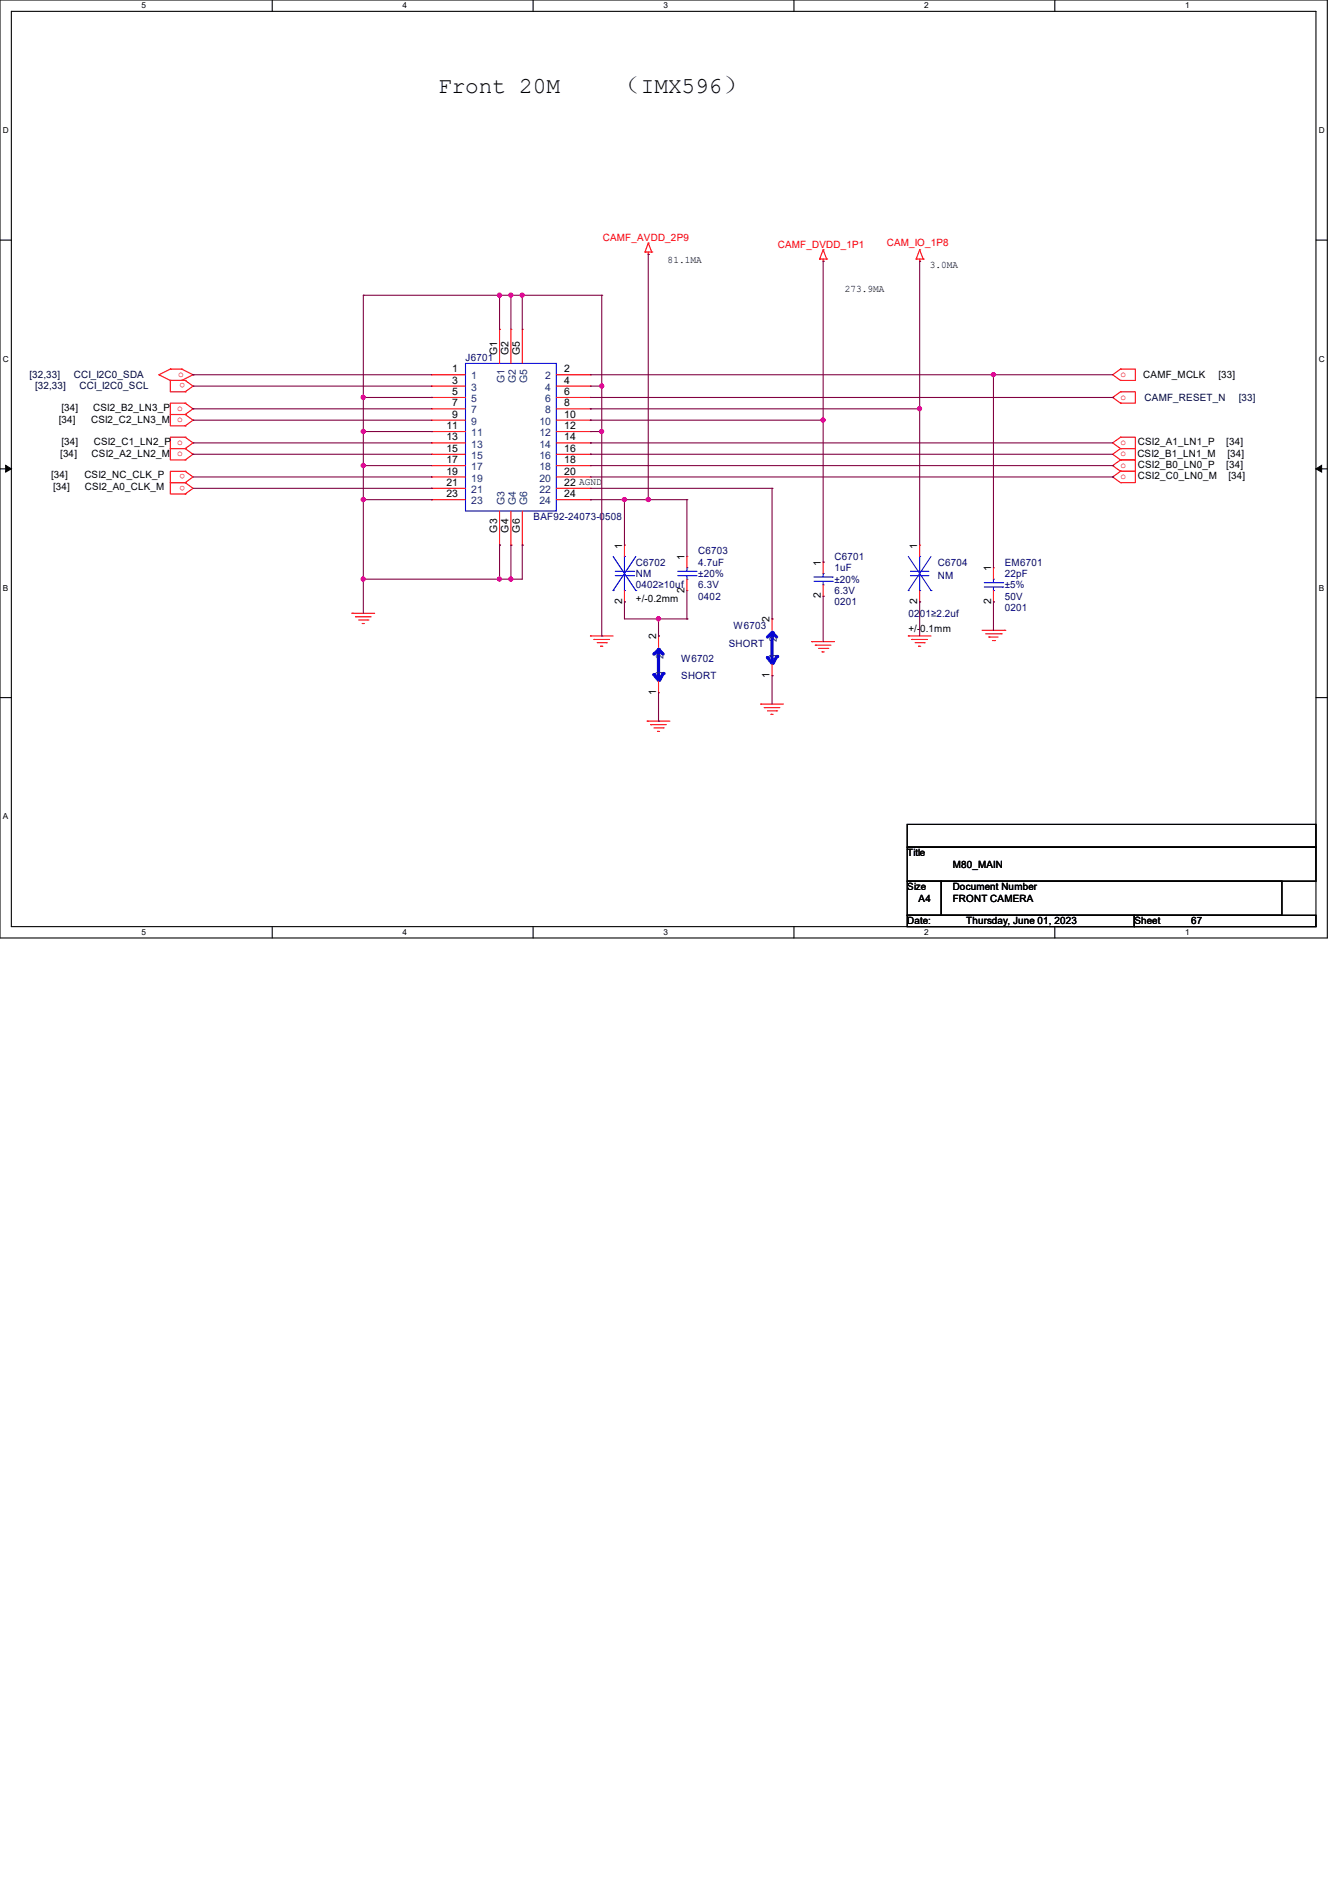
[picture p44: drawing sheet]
<svg xmlns="http://www.w3.org/2000/svg" width="210mm" height="297mm" viewBox="0 0 210 297" stroke-linecap="round" stroke-linejoin="round" font-family="sans-serif">
<defs><g id="words">
<g font-size="3.6">
<text x="68.6" y="14.5">Front 20M</text>
<text x="96.1" y="14.5">（IMX596）</text>
</g>
<g font-size="1.6" fill="#f00">
<text x="94.4" y="37.7">CAMF_AVDD_2P9</text>
<text x="121.8" y="38.8">CAMF_DVDD_1P1</text>
<text x="138.9" y="38.4">CAM_IO_1P8</text>
<text x="27.9" y="59">o</text>
<text x="175.5" y="59">o</text>
<text x="29" y="60" transform="rotate(-180 29 60)">o</text>
<text x="175.5" y="62.6">o</text>
<text x="175.5" y="69.7">o</text>
<text x="175.5" y="71.5">o</text>
<text x="29" y="74.3" transform="rotate(-180 29 74.3)">o</text>
<text x="29" y="76" transform="rotate(-180 29 76)">o</text>
<text x="175.5" y="73.2">o</text>
<text x="175.5" y="75">o</text>
</g>
<g font-size="1.6">
<text x="104.6" y="41.2">81.1MA</text>
<text x="145.6" y="42">3.0MA</text>
<text x="132.3" y="45.7">273.9MA</text>
<text x="70.8" y="58.3">1</text>
<text x="77.9" y="55.6" transform="rotate(-90 77.9 55.6)">G1</text>
<text x="79.6" y="55.6" transform="rotate(-90 79.6 55.6)">G2</text>
<text x="81.4" y="55.6" transform="rotate(-90 81.4 55.6)">G5</text>
<text x="88.4" y="58.3">2</text>
<text x="179" y="59.2">CAMF_MCLK</text>
<text x="190.8" y="59.2">[33]</text>
<text x="9.6" y="64.4">[34]</text>
<text x="14.6" y="64.4">CSI2_B2_LN3_P o</text>
<text x="70.8" y="60.1">3</text>
<text x="70.8" y="61.8">5</text>
<text x="70.8" y="63.6">7</text>
<text x="70.8" y="65.4">9</text>
<text x="88.4" y="60.1">4</text>
<text x="88.4" y="61.8">6</text>
<text x="88.4" y="63.6">8</text>
<text x="88.4" y="65.4">10</text>
<text x="9.2" y="66.2">[34]</text>
<text x="9.4" y="71.5">[34]</text>
<text x="9.6" y="69.7">[34]</text>
<text x="14.3" y="66.2">CSI2_C2_LN3_M o</text>
<text x="14.4" y="71.5">CSI2_A2_LN2_M o</text>
<text x="14.7" y="69.7">CSI2_C1_LN2_P o</text>
<text x="69.9" y="67.2">11</text>
<text x="69.9" y="69">13</text>
<text x="69.9" y="70.7">15</text>
<text x="88.4" y="67.2">12</text>
<text x="88.4" y="69">14</text>
<text x="88.4" y="70.7">16</text>
<text x="178.1" y="71.5">CSI2_B1_LN1_M</text>
<text x="178.2" y="69.7">CSI2_A1_LN1_P</text>
<text x="192" y="69.7">[34]</text>
<text x="192.2" y="71.5">[34]</text>
<text x="8" y="74.9">[34]</text>
<text x="8.3" y="76.7">[34]</text>
<text x="13.2" y="74.9">CSI2_NC_CLK_P</text>
<text x="13.3" y="76.7">CSI2_A0_CLK_M</text>
<text x="69.9" y="72.5">17</text>
<text x="69.9" y="74.3">19</text>
<text x="69.9" y="76.1">21</text>
<text x="69.9" y="77.9">23</text>
<text x="88.4" y="72.5">18</text>
<text x="88.4" y="74.3">20</text>
<text x="88.4" y="76.1">22 AGND</text>
<text x="88.4" y="77.9">24</text>
<text x="178.2" y="73.3">CSI2_B0_LN0_P</text>
<text x="178.2" y="75.1">CSI2_C0_LN0_M</text>
<text x="192" y="73.3">[34]</text>
<text x="192.4" y="75.1">[34]</text>
<text x="77.9" y="83.4" transform="rotate(-90 77.9 83.4)">G3</text>
<text x="79.6" y="83.4" transform="rotate(-90 79.6 83.4)">G4</text>
<text x="81.4" y="83.4" transform="rotate(-90 81.4 83.4)">G6</text>
<text x="97.4" y="85.9" transform="rotate(-90 97.4 85.9)">1</text>
<text x="107.2" y="87.7" transform="rotate(-90 107.2 87.7)">1</text>
<text x="128.5" y="88.5" transform="rotate(-90 128.5 88.5)">1</text>
<text x="143.6" y="85.9" transform="rotate(-90 143.6 85.9)">1</text>
<text x="155.2" y="89.4" transform="rotate(-90 155.2 89.4)">1</text>
<text x="97.4" y="94.6" transform="rotate(-90 97.4 94.6)">2</text>
<text x="99.6" y="94.2">+/-0.2mm</text>
<text x="107.2" y="92.8" transform="rotate(-90 107.2 92.8)">2</text>
<text x="128.5" y="93.7" transform="rotate(-90 128.5 93.7)">2</text>
<text x="143.6" y="94.6" transform="rotate(-90 143.6 94.6)">2</text>
<text x="155.2" y="94.6" transform="rotate(-90 155.2 94.6)">2</text>
<text x="102.7" y="100.1" transform="rotate(-90 102.7 100.1)">2</text>
<text x="120.5" y="97.4" transform="rotate(-90 120.5 97.4)">2</text>
<text x="142.2" y="98.9">+/-0.1mm</text>
<text x="120.5" y="106.1" transform="rotate(-90 120.5 106.1)">1</text>
<text x="102.7" y="108.8" transform="rotate(-90 102.7 108.8)">1</text>
<text x="142.1" y="134.1">Title</text>
<text x="149.2" y="135.8">M80_MAIN</text>
<text x="142.1" y="139.4">Size</text>
<text x="143.9" y="141.2">A4</text>
<text x="149.2" y="139.4">Document Number</text>
<text x="149.2" y="141.2">FRONT CAMERA</text>
<text x="142.1" y="144.7">Date:</text>
<text x="151.3" y="144.7">Thursday, June 01, 2023</text>
<text x="177.6" y="144.7">Sheet</text>
<text x="186.5" y="144.7">67</text>
</g>
<g font-size="1.6" fill="#000040">
<text x="4.6" y="59.2">[32,33]</text>
<text x="11.6" y="59.2">CCI_I2C0_SDA</text>
<text x="5.5" y="60.8">[32,33]</text>
<text x="12.4" y="60.8">CCI_I2C0_SCL</text>
<text x="179.3" y="62.8">CAMF_RESET_N</text>
<text x="194" y="62.8">[33]</text>
</g>
<g font-size="1.6" fill="#000080">
<text x="72.9" y="56.6">J6701</text>
<text x="83.6" y="81.4">BAF92-24073-0508</text>
<text x="99.6" y="88.6">C6702</text>
<text x="109.4" y="86.8">C6703</text>
<text x="109.4" y="88.6">4.7uF</text>
<text x="130.7" y="87.7">C6701</text>
<text x="130.7" y="89.4">1uF</text>
<text x="146.9" y="88.6">C6704</text>
<text x="157.4" y="88.6">EM6701</text>
<text x="99.6" y="90.3">NM</text>
<text x="99.6" y="92.1">0402≥10uf</text>
<text x="109.4" y="93.9">0402</text>
<text x="109.4" y="92.1">6.3V</text>
<text x="109.4" y="90.3">±20%</text>
<text x="130.7" y="94.8">0201</text>
<text x="130.7" y="93">6.3V</text>
<text x="130.7" y="91.2">±20%</text>
<text x="146.9" y="90.7">NM</text>
<text x="157.4" y="90.3">22pF</text>
<text x="157.4" y="95.7">0201</text>
<text x="157.4" y="93.9">50V</text>
<text x="157.4" y="92.1">±5%</text>
<text x="114.1" y="101.3">SHORT</text>
<text x="114.9" y="98.5">W6703</text>
<text x="142.2" y="96.6">0201≥2.2uf</text>
<text x="106.7" y="103.7">W6702</text>
<text x="106.7" y="106.3">SHORT</text>
</g>
<g font-size="1.6" fill="#004080">
<text x="73.8" y="59.4">1</text>
<text x="79" y="59.9" transform="rotate(-90 79 59.9)">G1</text>
<text x="80.8" y="59.9" transform="rotate(-90 80.8 59.9)">G2</text>
<text x="82.6" y="59.9" transform="rotate(-90 82.6 59.9)">G5</text>
<text x="85.4" y="59.4">2</text>
<text x="73.8" y="61.2">3</text>
<text x="73.8" y="63">5</text>
<text x="73.8" y="64.7">7</text>
<text x="85.4" y="61.2">4</text>
<text x="85.4" y="63">6</text>
<text x="85.4" y="64.7">8</text>
<text x="73.8" y="66.5">9</text>
<text x="73.8" y="68.3">11</text>
<text x="73.8" y="70.1">13</text>
<text x="73.8" y="71.8">15</text>
<text x="84.5" y="66.5">10</text>
<text x="84.5" y="68.3">12</text>
<text x="84.5" y="70.1">14</text>
<text x="84.5" y="71.8">16</text>
<text x="73.8" y="73.6">17</text>
<text x="73.8" y="75.4">19</text>
<text x="73.8" y="77.2">21</text>
<text x="84.5" y="73.6">18</text>
<text x="84.5" y="75.4">20</text>
<text x="84.5" y="77.2">22</text>
<text x="73.8" y="79">23</text>
<text x="79" y="79.1" transform="rotate(-90 79 79.1)">G3</text>
<text x="80.8" y="79.1" transform="rotate(-90 80.8 79.1)">G4</text>
<text x="82.6" y="79.1" transform="rotate(-90 82.6 79.1)">G6</text>
<text x="84.5" y="79">24</text>
<text x="121.7" y="100.4" transform="rotate(-90 121.7 100.4)">2</text>
<text x="103.9" y="105.8" transform="rotate(-90 103.9 105.8)">1</text>
<text x="103.9" y="103.1" transform="rotate(-90 103.9 103.1)">2</text>
<text x="121.7" y="103.1" transform="rotate(-90 121.7 103.1)">1</text>
</g>
<g font-size="1.3">
<text x="22.2" y="1.3">5</text>
<text x="63" y="1.3">4</text>
<text x="103.9" y="1.3">3</text>
<text x="144.7" y="1.3">2</text>
<text x="185.6" y="1.3">1</text>
<text x=".5" y="20.8">D</text>
<text x="206.5" y="20.8">D</text>
<text x=".5" y="56.6">C</text>
<text x="206.5" y="56.6">C</text>
<text x=".5" y="92.5">B</text>
<text x="206.5" y="92.5">B</text>
<text x=".5" y="128.3">A</text>
<text x="22.2" y="146.4">5</text>
<text x="63" y="146.4">4</text>
<text x="103.9" y="146.4">3</text>
<text x="144.7" y="146.4">2</text>
<text x="185.6" y="146.4">1</text>
</g>
</g></defs>
<path d="M0 0h207.9v146.9h-207.9zM1.8 1.8h204.3v143.3h-204.3z" fill="none" stroke="#000" stroke-width=".17"/>
<g fill="#fff">
<path d="M22.2 .2h.7v1.4h-.7z"/>
<path d="M22.2 145.2h.7v1.4h-.7z"/>
</g>
<path d="M42.6 0v1.8M42.6 145.1v1.8" fill="none" stroke="#000" stroke-width=".17"/>
<g fill="#fff">
<path d="M63 .2h.7v1.4h-.7z"/>
<path d="M63 145.2h.7v1.4h-.7z"/>
</g>
<path d="M83.5 0v1.8M83.5 145.1v1.8" fill="none" stroke="#000" stroke-width=".17"/>
<g fill="#fff">
<path d="M103.9 .2h.7v1.4h-.7z"/>
<path d="M103.9 145.2h.7v1.4h-.7z"/>
</g>
<path d="M124.3 0v1.8M124.3 145.1v1.8" fill="none" stroke="#000" stroke-width=".17"/>
<g fill="#fff">
<path d="M144.7 .2h.7v1.4h-.7z"/>
<path d="M144.7 145.2h.7v1.4h-.7z"/>
</g>
<path d="M165.2 0v1.8M165.2 145.1v1.8" fill="none" stroke="#000" stroke-width=".17"/>
<g fill="#fff">
<path d="M185.6 .2h.7v1.4h-.7z"/>
<path d="M185.6 145.2h.7v1.4h-.7z"/>
<path d="M.5 19.7h.9v1.4h-.9z"/>
<path d="M206.5 19.7h.9v1.4h-.9z"/>
<path d="M.5 55.5h.9v1.4h-.9z"/>
<path d="M206.5 55.5h.9v1.4h-.9z"/>
</g>
<path d="M0 37.6h1.8M206.1 37.6h1.8" fill="none" stroke="#000" stroke-width=".17"/>
<g fill="#fff">
<path d="M.5 91.3h.8v1.4h-.8z"/>
<path d="M206.5 91.3h.8v1.4h-.8z"/>
</g>
<path d="M0 73.4h1.8M206.1 73.4h1.8" fill="none" stroke="#000" stroke-width=".17"/>
<path d="M.9 72.9l.9 .5-.9 .5zM206.1 73.4l.9-.5v1z" fill="#000" stroke="#000" stroke-width=".16"/>
<path d="M.5 127.1h.8v1.4h-.8z" fill="#fff"/>
<path d="M0 109.2h1.8M206.1 109.2h1.8M142.1 129.1h64v3.5h-64zM142.1 132.6h64v5.4h-64zM142.1 138h5.3v5.3h-5.3zM147.4 138h53.3v5.3h-53.3zM142.1 143.3h35.5v1.8h-35.5zM177.6 143.3h28.5v1.8h-28.5z" fill="none" stroke="#000" stroke-width=".17"/>
<g fill="none" stroke="#f00" stroke-width=".17">
<path d="M101 39.5h.1M101 39.5h1.1M101.5 39.8h.1M101.5 38.1h.1M101.5 39.5v.3M101.5 38.1l-.5 1.4M101.5 38.1l.6 1.4M102.1 39.5h.1M128.9 39.1h.1M128.9 39.1l-.5 1.5M128.9 39.1l.6 1.5M144 39.1h.1"/>
<path d="M144 39.1l.6 1.5M144 39.1l-.5 1.5M24.9 58.7h.1M24.9 58.7l1.8 .9M26.7 57.8h.1M26.7 59.6h.1M26.7 57.8l-1.8 .9M26.7 57.8h1.7M26.7 59.6h1.7M28.4 57.8h.1M28.4 59.6h.1M28.4 57.8l1.8 .9"/>
<path d="M29 59.6h.1M29 59.6h-2.3v1.7h2.3M29 59.6l1.2 .9-1.2 .8M30.2 58.7h.1M30.2 58.7l-1.8 .9M128.4 40.6h.1M128.4 40.6h1.1M128.9 40.9h.1M128.9 40.6v.3M129.5 40.6h.1M143.5 40.6h.1M143.5 40.6h1.1"/>
<path d="M144 40.9h.1M144 40.6v.3M144.6 40.6h.1M175.5 57.8h.1M175.5 59.6h.1M175.5 57.8h2.3v1.8h-2.3M175.5 57.8l-1.3 .9 1.3 .9M29 61.3h.1M29 63.1h.1M29 64.9h.1M29 63.1h-2.3v1.8h2.3M29 66.7h.1"/>
<path d="M29 64.9h-2.3v1.8h2.3M29 68.5h.1M29 70.2h.1M29 68.5h-2.3v1.7h2.3M29 72h.1M29 70.2h-2.3v1.8h2.3M29 75.6h.1M29 73.8h.1M29 73.8h-2.3v1.8h2.3M29 77.3h.1M29 75.6h-2.3v1.7h2.3M29 63.1l1.2 .9-1.2 .9"/>
<path d="M29 64.9l1.2 .9-1.2 .9M29 68.5l1.2 .8-1.2 .9M29 70.2l1.2 .9-1.2 .9M29 73.8l1.2 .9-1.2 .9M29 75.6l1.2 .9-1.2 .8M175.5 61.3h.1M175.5 63.1h.1M175.5 61.3h2.3v1.8h-2.3M175.5 68.5h.1M175.5 70.2h.1M175.5 68.5h2.3v1.7h-2.3M175.5 72h.1"/>
<path d="M175.5 70.2h2.3v1.8h-2.3M175.5 73.8h.1M175.5 72h2.3v1.8h-2.3M175.5 75.6h.1M175.5 73.8h2.3v1.8h-2.3M175.5 61.3l-1.3 .9 1.3 .9M175.5 68.5l-1.3 .8 1.3 .9M175.5 70.2l-1.3 .9 1.3 .9M175.5 72l-1.3 .9 1.3 .9M175.5 73.8l-1.3 .9 1.3 .9M55.1 96h.1M55.1 96h3.6"/>
<path d="M55.7 96.6h.1M55.7 96.6h2.4M56.2 97.1h1.4M56.7 97.6h.1M56.7 97.6h.4M57.6 97.1h.1M92.5 99.6h.1M92.5 99.6h3.5M107.6 87.1h.1M107.6 92.5h.1M107.6 87.1v1.8M107.6 90.7v1.8"/>
<path d="M142.2 99.6h.1M142.2 99.6h3.6M144 85.3h.1M144 94.2h.1M144 85.3v1.8M144 92.5v1.7M153.8 98.7h3.6M154.3 99.2h2.5M154.9 99.7h.1M154.9 99.7h1.4M155.6 88.9h.1M155.6 94.2h.1"/>
<path d="M155.6 88.9v1.8M155.6 92.5v1.7M156.8 99.2h.1M157.4 98.7h.1M93 100.1h.1M93 100.1h2.5M93.5 100.6h1.5M94.1 101.2h.1M94.1 101.2h.3M95 100.6h.1M101.3 112.9h.1M101.3 112.9h3.6"/>
<path d="M101.9 113.5h.1M101.9 113.5h2.5M102.4 114h1.4M103 114.5h.1M103 114.5h.3M103.8 114h.1M119.1 110.2h.1M119.1 110.2h3.6M119.7 110.8h.1M119.7 110.8h2.4M120.2 111.3h1.4M120.7 111.8h.1"/>
<path d="M120.7 111.8h.4M121.6 111.3h.1M127.1 100.5h.1M127.1 100.5h3.6M127.7 101h.1M127.7 101h2.4M128.2 101.5h1.4M128.7 102.1h.1M128.7 102.1h.4M129.6 101.5h.1M142.8 100.1h.1M142.8 100.1h2.4"/>
<path d="M143.3 100.6h1.4M143.8 101.2h.1M143.8 101.2h.4M144.7 100.6h.1M155.4 100.3h.3M155.7 100.3h.1"/>
</g>
<g fill="none" stroke="#00f" stroke-width=".17">
<path d="M106.1 89.5h2.9M106.1 90.1h2.9M107.6 88.9h.1M107.6 90.7h.1M107.6 88.9v.6M107.6 90.1v.6M109 89.5h.1M109 90.1h.1M142.2 92.5h.1M142.2 87.1l3.6 5.4M142.6 89.5h.1M142.6 90.1h.1"/>
<path d="M142.6 89.5h2.9M142.6 90.1h2.9M144 87.1h.1M144 92.5h.1M144 87.1v2.4M144 90.1v2.4M145.8 92.5h.1M145.8 87.1l-3.6 5.4M154.1 91.2h2.9M154.1 91.9h2.9M155.6 90.7h.1M155.6 92.5h.1"/>
<path d="M155.6 90.7v.5M155.6 91.9v.6M157 91.2h.1M157 91.9h.1"/>
</g>
<path d="M103 101.9l-.6 .5" fill="none" stroke="#00f" stroke-width=".51"/>
<circle cx="103" cy="101.9" r=".25" fill="#00f"/>
<path d="M103.1 101.7l.7 .7" fill="none" stroke="#00f" stroke-width=".51"/>
<circle cx="103.1" cy="101.7" r=".25" fill="#00f"/>
<path d="M103.1 102.2v3.9" fill="none" stroke="#00f" stroke-width=".51"/>
<circle cx="103.1" cy="102.2" r=".25" fill="#00f"/>
<path d="M102.4 105.6l.7 .9" fill="none" stroke="#00f" stroke-width=".51"/>
<circle cx="102.4" cy="105.6" r=".25" fill="#00f"/>
<path d="M103.8 105.5l-.5 1" fill="none" stroke="#00f" stroke-width=".51"/>
<circle cx="103.8" cy="105.5" r=".25" fill="#00f"/>
<g fill="none" stroke="#f00" stroke-width=".17">
<path d="M67.6 58.7h.1M67.6 58.7h5.3M78.2 51.6h.1M78.2 51.6v5.3M80 51.6h.1M80 51.6v5.3M81.8 51.6h.1M81.8 51.6v5.3M87.1 58.7h5.4M92.5 58.7h.1M67.6 60.5h.1M67.6 62.2h.1"/>
<path d="M67.6 64h.1M67.6 65.8h.1M67.6 67.6h.1M67.6 69.3h.1M67.6 71.1h.1M67.6 72.9h.1M67.6 74.7h.1M67.6 76.5h.1M67.6 78.2h.1M67.6 60.5h5.3M67.6 62.2h5.3M67.6 64h5.3"/>
<path d="M67.6 65.8h5.3M67.6 67.6h5.3M67.6 69.3h5.3M67.6 71.1h5.3M67.6 72.9h5.3M67.6 74.7h5.3M67.6 76.5h5.3M67.6 78.2h5.3M87.1 60.5h5.4M87.1 62.2h5.4M87.1 64h5.4M87.1 65.8h5.4"/>
<path d="M87.1 67.6h5.4M87.1 69.3h5.4M87.1 71.1h5.4M87.1 72.9h5.4M87.1 74.7h5.4M87.1 76.5h5.4M87.1 78.2h5.4M92.5 60.5h.1M92.5 62.2h.1M92.5 64h.1M92.5 65.8h.1M92.5 67.6h.1"/>
<path d="M92.5 69.3h.1M92.5 71.1h.1M92.5 72.9h.1M92.5 74.7h.1M92.5 76.5h.1M92.5 78.2h.1M78.2 85.3h.1M78.2 80v5.3M80 85.3h.1M80 80v5.3M81.8 85.3h.1M81.8 80v5.3"/>
<path d="M103.1 99.6h.1M103.1 99.6v1.7M128.9 88h.1M128.9 93.3h.1M128.9 88v1.8M128.9 91.6v1.7M103.1 108.5h.1M103.1 106.7v1.8"/>
</g>
<path d="M72.9 56.9h14.2v23.1h-14.2zM127.5 90.3h2.8M127.5 91h2.8M128.9 89.8h.1M128.9 91.6h.1M128.9 89.8v.5M128.9 91v.6M130.3 90.3h.1M130.3 91h.1" fill="none" stroke="#00f" stroke-width=".17"/>
<path d="M120.7 99.2l-.5 .5" fill="none" stroke="#00f" stroke-width=".51"/>
<circle cx="120.7" cy="99.2" r=".25" fill="#00f"/>
<path d="M120.9 99l.7 .7" fill="none" stroke="#00f" stroke-width=".51"/>
<circle cx="120.9" cy="99" r=".25" fill="#00f"/>
<path d="M120.9 99.6v3.9" fill="none" stroke="#00f" stroke-width=".51"/>
<circle cx="120.9" cy="99.6" r=".25" fill="#00f"/>
<path d="M120.2 103l.7 .8" fill="none" stroke="#00f" stroke-width=".51"/>
<circle cx="120.2" cy="103" r=".25" fill="#00f"/>
<path d="M121.6 102.8l-.5 1" fill="none" stroke="#00f" stroke-width=".51"/>
<circle cx="121.6" cy="102.8" r=".25" fill="#00f"/>
<path d="M97.8 85.3h.1M97.8 94.2h.1M97.8 85.3v1.8M97.8 92.5v1.7M120.9 96.9h.1M120.9 96.9v1.8M120.9 105.8h.1M120.9 104v1.8" fill="none" stroke="#f00" stroke-width=".17"/>
<path d="M96 92.5h.1M96 87.1l3.6 5.4M96.4 89.5h2.8M96.4 90.1h2.8M97.8 87.1h.1M97.8 92.5h.1M97.8 87.1v2.4M97.8 90.1v2.4M99.2 89.5h.1M99.2 90.1h.1M99.6 92.5h.1M99.6 87.1l-3.6 5.4" fill="none" stroke="#00f" stroke-width=".17"/>
<g fill="none" stroke="#800040" stroke-width=".17">
<path d="M101.5 39.8h.1M101.5 39.8v38.4M30.2 58.7h.1M30.2 58.7h37.4M56.9 46.2h.1M56.9 46.2v49.8M56.9 46.2h37.3M78.2 46.2h.1M78.2 46.2v5.4M80 46.2h.1M80 46.2v5.4M81.8 46.2h.1"/>
<path d="M81.8 46.2v5.4M92.5 58.7h81.7M94.2 46.2h.1M94.2 46.2v53.4M128.9 40.9h.1M128.9 40.9v47.1M144 40.9h.1M144 40.9v44.4M155.6 58.7h.1M155.6 58.7v30.2M30.2 60.5h.1M30.2 64h.1"/>
<path d="M30.2 65.8h.1M30.2 69.3h.1M30.2 71.1h.1M30.2 60.5h37.4M30.2 64h37.4M30.2 65.8h37.4M30.2 69.3h37.4M30.2 71.1h37.4M30.2 74.7h37.4M30.2 76.5h37.4M56.7 62.2h10.9M56.7 67.6h10.9"/>
<path d="M56.7 78.2h10.9M56.9 62.2h.1M56.9 67.6h.1M56.9 78.2h.1M56.9 72.9h.1M56.9 72.9h10.7M67.6 74.7h.1M67.6 76.5h.1M67.6 62.2h.1M67.6 67.6h.1M67.6 78.2h.1M92.5 64h.1"/>
<path d="M92.5 65.8h.1M92.5 71.1h.1M92.5 69.3h.1M92.5 78.2h.1M92.5 60.5h1.9M92.5 62.2h81.7M92.5 64h51.5M92.5 65.8h36.4M92.5 67.6h1.7M92.5 69.3h81.7M92.5 71.1h81.7M92.5 74.7h81.7"/>
<path d="M92.5 76.5h28.4M92.5 78.2h15.1M92.5 72.9h81.7M94.2 60.5h.1M94.2 67.6h.1M94.4 60.5h.1M97.8 78.2h.1M97.8 78.2v7.1M101.5 78.2h.1M107.6 78.2h.1M107.6 78.2v8.9M120.9 76.5h.1"/>
<path d="M120.9 76.5v20.4M144 64h.1M174.2 62.2h.1M174.2 72.9h.1M174.2 74.7h.1M56.9 90.7h.1M78.2 85.3h.1M78.2 90.7h.1M78.2 85.3v5.4M80 85.3h.1M80 90.7h.1M80 85.3v5.4"/>
<path d="M81.8 85.3h.1M81.8 85.3v5.4h-25.1M94.2 99.6h.1M97.8 94.2h.1M97.8 94.2v2.7h9.8M103.1 96.9h.1M103.1 99.6h.1M103.1 96.9v2.7M107.6 96.9h.1M107.6 92.5v4.4M120.9 96.9h.1M128.9 93.3h.1"/>
<path d="M128.9 88h.1M128.9 93.3v7.2M144 94.2h.1M144 94.2v5.4M155.6 94.2h.1M155.6 94.2v4.5M103.1 112.9h.1M103.1 108.5v4.4M120.9 105.8h.1M120.9 105.8v4.4"/>
</g>
<g fill="#f0f" stroke="#f0f" stroke-width=".17">
<circle cx="56.9" cy="67.5" r=".32"/>
<circle cx="56.9" cy="90.7" r=".32"/>
<circle cx="144" cy="64" r=".32"/>
<circle cx="128.9" cy="65.8" r=".32"/>
<circle cx="97.8" cy="78.2" r=".32"/>
<circle cx="101.5" cy="78.2" r=".33"/>
<circle cx="80" cy="46.2" r=".32"/>
<circle cx="78.2" cy="46.2" r=".32"/>
<circle cx="81.8" cy="46.2" r=".32"/>
<circle cx="80" cy="90.7" r=".32"/>
<circle cx="78.2" cy="90.7" r=".32"/>
<circle cx="56.9" cy="62.2" r=".32"/>
<circle cx="56.9" cy="72.9" r=".32"/>
<circle cx="56.9" cy="78.2" r=".32"/>
<circle cx="94.2" cy="60.4" r=".32"/>
<circle cx="103.1" cy="96.9" r=".32"/>
<circle cx="94.2" cy="67.5" r=".32"/>
<circle cx="155.6" cy="58.7" r=".32"/>
</g>
<use href="#words"/>
</svg>
